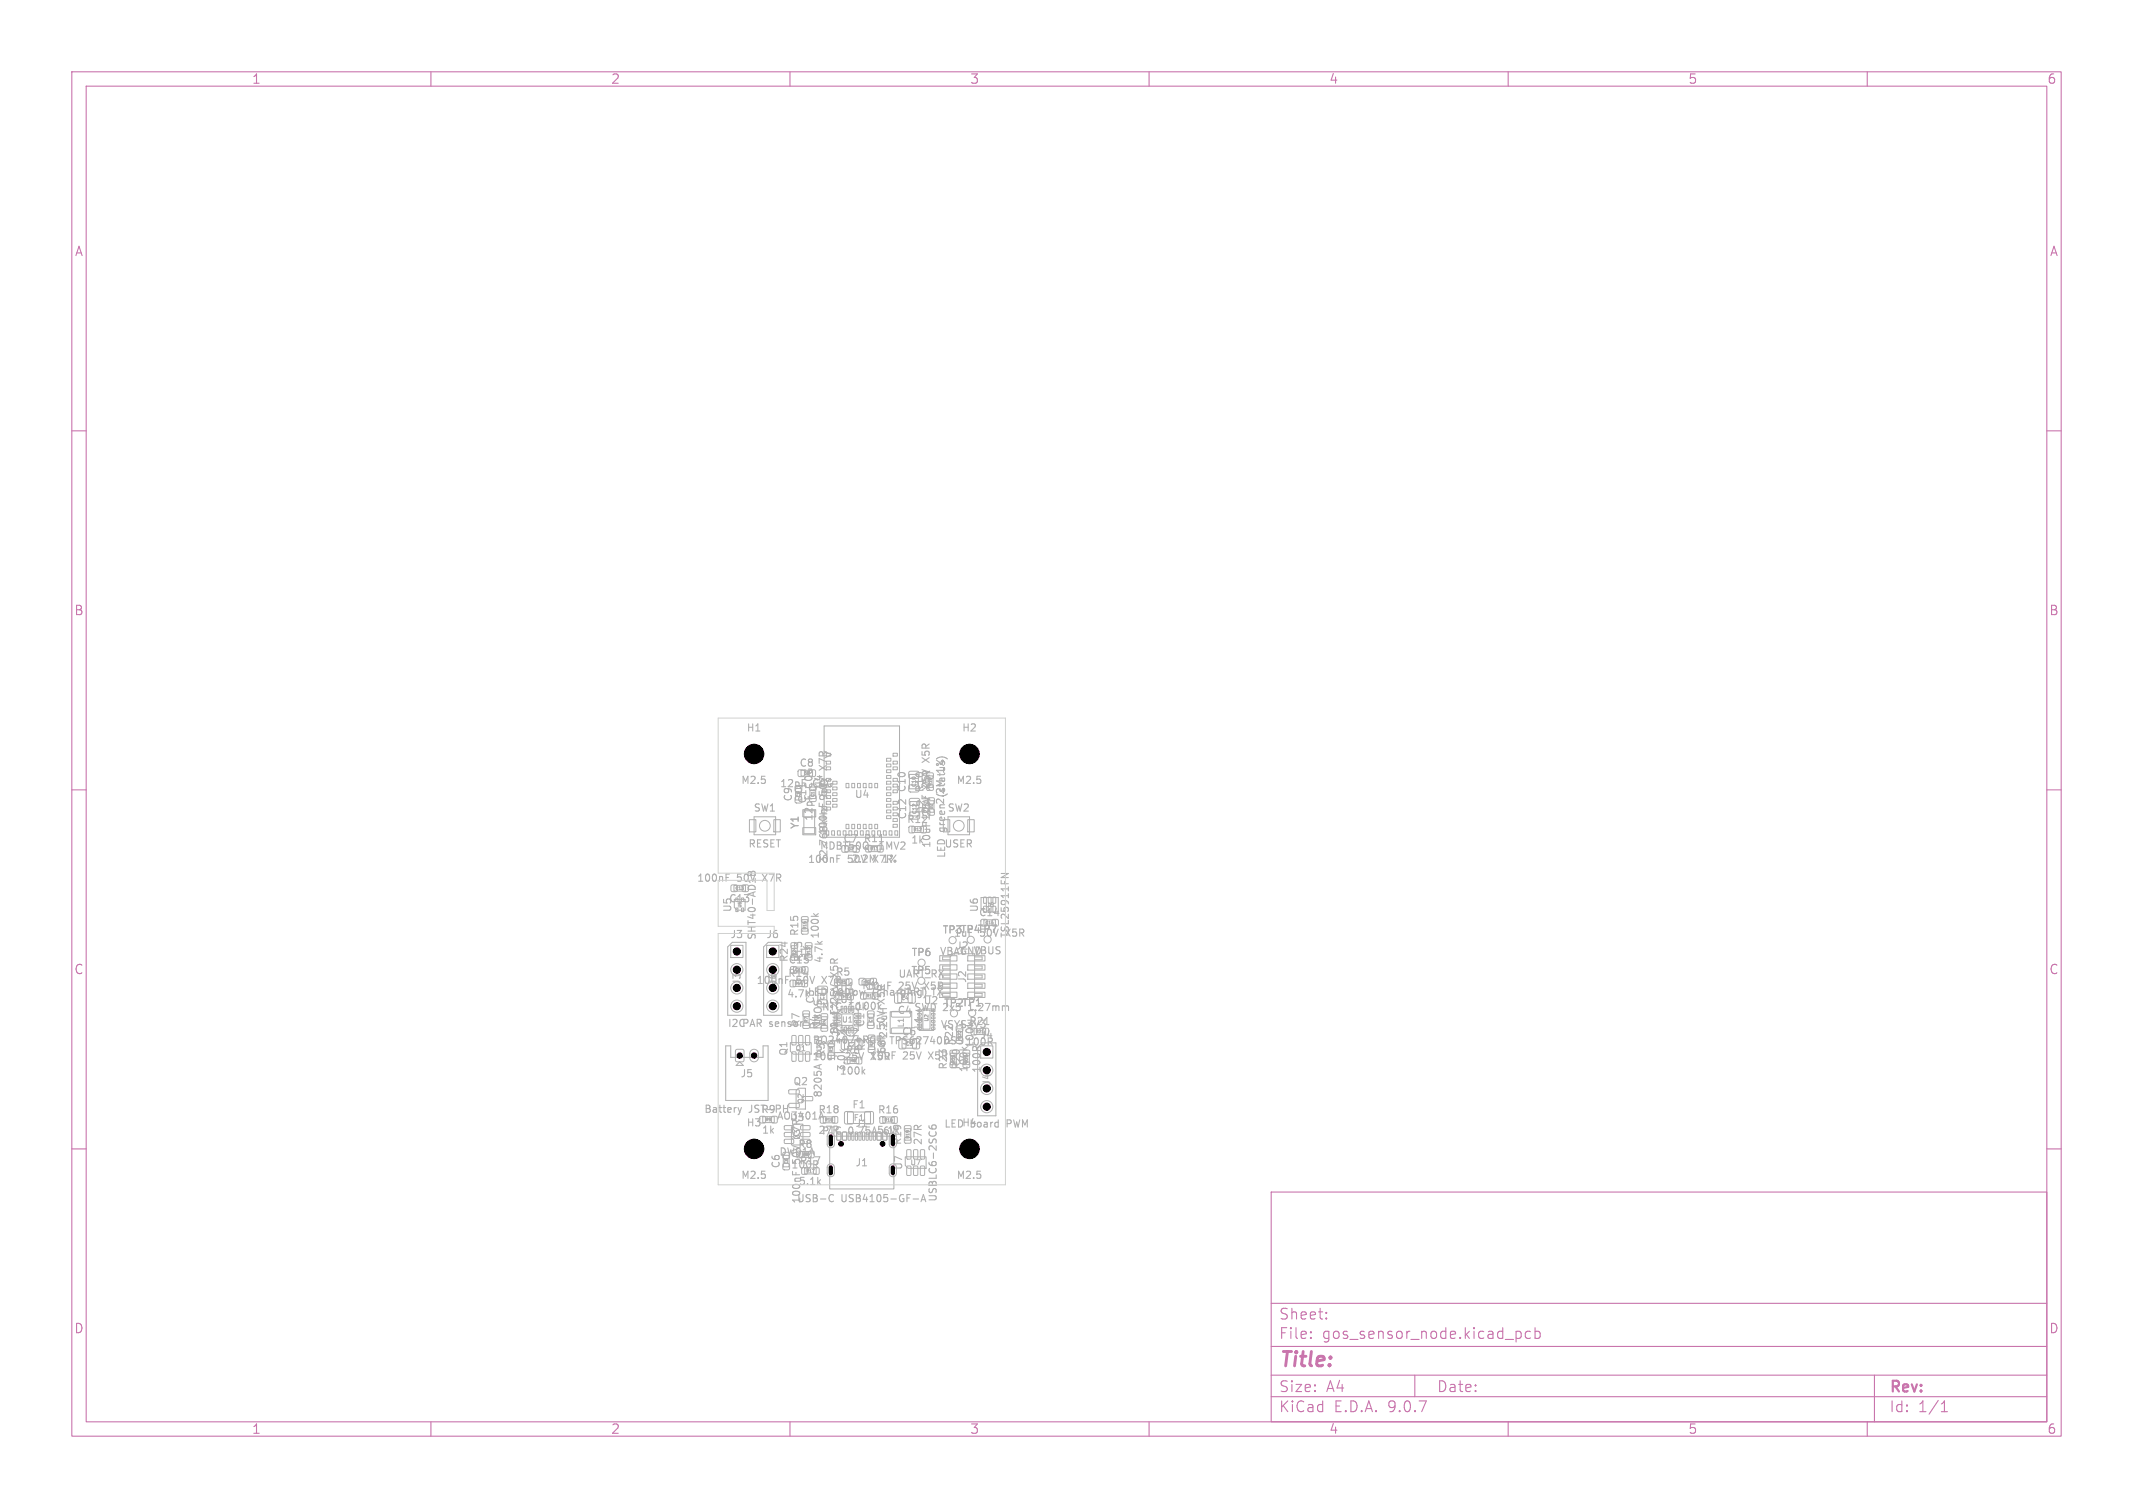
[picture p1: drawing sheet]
<svg xmlns="http://www.w3.org/2000/svg" width="297mm" height="210mm" viewBox="0 0 297 210" stroke-linecap="round" stroke-linejoin="round" font-family="sans-serif">
<defs><g id="words">
<text font-size="2.8" fill="#c872ab" x="178" y="190.9">Title:</text>
<g font-size="2.1" fill="#c872ab">
<text x="178" y="184">Sheet:</text>
<text x="178" y="186.7">File:</text>
<text x="184.1" y="186.7">gos_sensor_node.kicad_pcb</text>
<text x="178" y="196.9">KiCad</text>
<text x="178" y="194.1">Size:</text>
<text x="184.7" y="194.1">A4</text>
<text x="185.7" y="196.9">E.D.A.</text>
<text x="193.3" y="196.9">9.0.7</text>
<text x="200" y="194.1">Date:</text>
<text x="263" y="194.3">Rev:</text>
<text x="263" y="196.9">Id:</text>
<text x="267.1" y="196.9">1/1</text>
</g>
<g font-size="1.8" fill="#c872ab">
<text x="35" y="11.9">1</text>
<text x="85" y="11.9">2</text>
<text x="135" y="11.9">3</text>
<text x="185" y="11.9">4</text>
<text x="235" y="11.9">5</text>
<text x="285" y="11.9">6</text>
<text x="10.3" y="35.9">A</text>
<text x="285.4" y="35.9">A</text>
<text x="10.3" y="85.9">B</text>
<text x="285.3" y="85.9">B</text>
<text x="10.3" y="135.9">C</text>
<text x="285.3" y="135.9">C</text>
<text x="10.3" y="185.9">D</text>
<text x="285.3" y="185.9">D</text>
<text x="35" y="199.9">1</text>
<text x="85" y="199.9">2</text>
<text x="135" y="199.9">3</text>
<text x="185" y="199.9">4</text>
<text x="235" y="199.9">5</text>
<text x="285" y="199.9">6</text>
</g>
<g font-size="1.4" fill="#afafaf">
<text x="103.9" y="102.1">H1</text>
<text x="103.9" y="105.7">H1</text>
<text x="111.2" y="107">C8</text>
<text x="115.3" y="107" transform="rotate(-90 115.3 107)">X7R</text>
<text x="129.7" y="106" transform="rotate(-90 129.7 106)">X5R</text>
<text x="131.7" y="107.6" transform="rotate(-90 131.7 107.6)">1%</text>
<text x="133.9" y="102.1">H2</text>
<text x="133.9" y="105.7">H2</text>
<text x="103.1" y="109.4">M2.5</text>
<text x="104.9" y="113.2">SW1</text>
<text x="108.5" y="109.8">12pF</text>
<text x="110.5" y="111.7" transform="rotate(-90 110.5 111.7)">C9</text>
<text x="112.5" y="112" transform="rotate(-90 112.5 112)">C11</text>
<text x="113.3" y="109.7" transform="rotate(-90 113.3 109.7)">C0G</text>
<text x="114.7" y="110" transform="rotate(-90 114.7 110)">U4</text>
<text x="115.3" y="110.8" transform="rotate(-90 115.3 110.8)">50V</text>
<text x="115.4" y="111.4" transform="rotate(-90 115.4 111.4)">9pF</text>
<text x="118.9" y="111.3">U4</text>
<text x="126.3" y="110.4" transform="rotate(-90 126.3 110.4)">C10</text>
<text x="128.8" y="110.4" transform="rotate(-90 128.8 110.4)">R10</text>
<text x="128.9" y="113.4" transform="rotate(-90 128.9 113.4)">D2</text>
<text x="129.7" y="109.7" transform="rotate(-90 129.7 109.7)">25V</text>
<text x="129.7" y="113.5" transform="rotate(-90 129.7 113.5)">25V</text>
<text x="131.8" y="110.7" transform="rotate(-90 131.8 110.7)">(status)</text>
<text x="131.9" y="113.2">SW2</text>
<text x="133.1" y="109.4">M2.5</text>
<text x="104.1" y="118.2">RESET</text>
<text x="111.4" y="115.5" transform="rotate(-90 111.4 115.5)">Y1</text>
<text x="113.3" y="114.4" transform="rotate(-90 113.3 114.4)">12pF</text>
<text x="114.1" y="118.5">MDBT50Q-1MV2</text>
<text x="115.3" y="116.4" transform="rotate(-90 115.3 116.4)">100nF</text>
<text x="117.3" y="117.5">C7</text>
<text x="120.2" y="117.5">R11</text>
<text x="126.2" y="114.8">R12</text>
<text x="126.4" y="114.2" transform="rotate(-90 126.4 114.2)">C12</text>
<text x="126.8" y="117.7">1k</text>
<text x="129.7" y="118.2" transform="rotate(-90 129.7 118.2)">10uF 10uF</text>
<text x="131.4" y="118.2">USER</text>
<text x="131.8" y="119.6" transform="rotate(-90 131.8 119.6)">LED</text>
<text x="131.8" y="115.9" transform="rotate(-90 131.8 115.9)">green2.2M</text>
<text x="97" y="123">100nF</text>
<text x="101.4" y="125.9">C13</text>
<text x="102.6" y="123">50V</text>
<text x="106.4" y="123">X7R</text>
<text x="112.4" y="120.4">100nF</text>
<text x="115.4" y="120.3" transform="rotate(-90 115.4 120.3)">32.768kHz</text>
<text x="118" y="120.4">50V</text>
<text x="118.4" y="120.3">2.2M X7R</text>
<text x="123" y="120.3">1%</text>
<text x="101.6" y="130.8">J3</text>
<text x="102" y="127.1" transform="rotate(-90 102 127.1)">U5</text>
<text x="105.4" y="131" transform="rotate(-90 105.4 131)">SHT40-AD1B</text>
<text x="106.6" y="130.8">J6</text>
<text x="111.4" y="130.4" transform="rotate(-90 111.4 130.4)">R15</text>
<text x="114.2" y="130.8" transform="rotate(-90 114.2 130.8)">100k</text>
<text x="131.2" y="130.2">TP3TP4TP7</text>
<text x="132.7" y="130.7">1uF</text>
<text x="136.2" y="127.8">C14</text>
<text x="136.4" y="127.1" transform="rotate(-90 136.4 127.1)">U6</text>
<text x="136.4" y="130.7">50V</text>
<text x="140.2" y="130.7">X5R</text>
<text x="140.7" y="130.7" transform="rotate(-90 140.7 130.7)">TSL25911FN</text>
<text x="103.3" y="137.3" transform="rotate(-90 103.3 137.3)">J3</text>
<text x="105.3" y="137.2">100nF</text>
<text x="108.3" y="137.3" transform="rotate(-90 108.3 137.3)">J6</text>
<text x="109.7" y="136.3">R14</text>
<text x="109.7" y="134.4">C15</text>
<text x="109.9" y="134.1" transform="rotate(-90 109.9 134.1)">R24</text>
<text x="110.9" y="137.2">50V</text>
<text x="111.9" y="134.1" transform="rotate(-90 111.9 134.1)">R13</text>
<text x="112.8" y="133.5" transform="rotate(-90 112.8 133.5)">1k</text>
<text x="114.7" y="137.2">X7R</text>
<text x="114.8" y="134.2" transform="rotate(-90 114.8 134.2)">4.7k</text>
<text x="116.3" y="136.1">R5</text>
<text x="116.9" y="135.9" transform="rotate(-90 116.9 135.9)">X5R</text>
<text x="119.9" y="138">R1</text>
<text x="125" y="136.3">UART_RX</text>
<text x="126.8" y="135.9">TP5</text>
<text x="126.8" y="133.3">TP6</text>
<text x="130.8" y="133.2">VBAT</text>
<text x="133" y="132.4">J2</text>
<text x="133.5" y="133.2">GND</text>
<text x="134.7" y="137" transform="rotate(-90 134.7 137)">J2</text>
<text x="135.5" y="133.1">VBUS</text>
<text x="101.3" y="143.2">I2CPAR</text>
<text x="107.1" y="143.2">sensor</text>
<text x="109.5" y="139.1">4.7kLED</text>
<text x="111.5" y="143.1" transform="rotate(-90 111.5 143.1)">R7</text>
<text x="113.6" y="139.9" transform="rotate(-90 113.6 139.9)">C3</text>
<text x="114.1" y="143.5" transform="rotate(-90 114.1 143.5)">R4</text>
<text x="114.3" y="140.9">NTC 10k</text>
<text x="114.4" y="143" transform="rotate(-90 114.4 143)">1k</text>
<text x="114.6" y="143" transform="rotate(-90 114.6 143)">NMOS</text>
<text x="115.5" y="138.9">100k</text>
<text x="116.1" y="138.9">yellow</text>
<text x="116.1" y="138.1">TH1</text>
<text x="116.9" y="139.9">U1</text>
<text x="119.1" y="140.8">100k</text>
<text x="120.4" y="138">10uF</text>
<text x="120.5" y="143.1" transform="rotate(-90 120.5 143.1)">C1</text>
<text x="121.7" y="138.9">(charging)</text>
<text x="123.4" y="143.4" transform="rotate(-90 123.4 143.4)">50V</text>
<text x="123.4" y="139.6" transform="rotate(-90 123.4 139.6)">X5R</text>
<text x="124.9" y="141.4">C4</text>
<text x="125.1" y="138.9">UART_TX</text>
<text x="125.1" y="138">25V</text>
<text x="127.2" y="141">SWD 2x5</text>
<text x="128.5" y="140.1">U2</text>
<text x="128.6" y="143.4" transform="rotate(-90 128.6 143.4)">L1</text>
<text x="128.9" y="138">X5R</text>
<text x="130.9" y="143.4">VSYS</text>
<text x="131.3" y="140.4">TP2TP1</text>
<text x="133.2" y="143.3">+3V3</text>
<text x="134.9" y="143">R21</text>
<text x="135" y="141">1.27mm</text>
<text x="109.8" y="147.1" transform="rotate(-90 109.8 147.1)">Q1</text>
<text x="113" y="147.9">10uF</text>
<text x="113.1" y="145.6">BQ24074RGT</text>
<text x="114.6" y="147.3" transform="rotate(-90 114.6 147.3)">dual</text>
<text x="115" y="147.3" transform="rotate(-90 115 147.3)">R3</text>
<text x="116.8" y="149.9">100k</text>
<text x="116.9" y="144.3" transform="rotate(-90 116.9 144.3)">10uF1%25V</text>
<text x="116.9" y="145.5" transform="rotate(-90 116.9 145.5)">1.8k</text>
<text x="117.5" y="144.5">C2</text>
<text x="117.7" y="147">R6</text>
<text x="117.7" y="147.9">25V 10uF</text>
<text x="117.9" y="149.3" transform="rotate(-90 117.9 149.3)">3.0k</text>
<text x="117.9" y="145.1" transform="rotate(-90 117.9 145.1)">1%</text>
<text x="120.7" y="146.5" transform="rotate(-90 120.7 146.5)">R2</text>
<text x="121.5" y="147.9">X5R</text>
<text x="123.4" y="147.1" transform="rotate(-90 123.4 147.1)">1uF2.2uH</text>
<text x="123.5" y="146.8" transform="rotate(-90 123.5 146.8)">68k</text>
<text x="123.7" y="145.6">TPS62740DSS</text>
<text x="125.5" y="144.4">C5</text>
<text x="125.7" y="147.8">25V</text>
<text x="129.5" y="147.8">X5R</text>
<text x="132" y="149.1" transform="rotate(-90 132 149.1)">R23</text>
<text x="132.9" y="145.7" transform="rotate(-90 132.9 145.7)">R22</text>
<text x="133.9" y="149" transform="rotate(-90 133.9 149)">R20</text>
<text x="134.4" y="145.8">100R</text>
<text x="134.9" y="149.4" transform="rotate(-90 134.9 149.4)">100k</text>
<text x="135.8" y="146" transform="rotate(-90 135.8 146)">100k</text>
<text x="136.4" y="144.8">J4</text>
<text x="136.7" y="149.5" transform="rotate(-90 136.7 149.5)">100R</text>
<text x="98" y="155.2">Battery</text>
<text x="103" y="150.2">J5</text>
<text x="104.3" y="155.2">JST-PH</text>
<text x="105.9" y="155.2">R9</text>
<text x="110.4" y="151.3">Q2</text>
<text x="113.9" y="155.2">R18</text>
<text x="114.6" y="152.9" transform="rotate(-90 114.6 152.9)">8205A</text>
<text x="118.6" y="154.6">F1</text>
<text x="122.1" y="155.3">R16</text>
<text x="138.1" y="151.3" transform="rotate(-90 138.1 151.3)">J4</text>
<text x="103.9" y="157.1">H3</text>
<text x="103.9" y="160.7">H3</text>
<text x="106" y="158.1">1k</text>
<text x="108.1" y="156.1">AO3401A</text>
<text x="108.4" y="161.1">DW01A</text>
<text x="109.9" y="156.3">U3</text>
<text x="111" y="160.1">R8</text>
<text x="111.6" y="158.3" transform="rotate(-90 111.6 158.3)">X7R</text>
<text x="113.9" y="158.1">27R</text>
<text x="114.3" y="158.2">PTC</text>
<text x="118.1" y="158.2">0.75A 5.1k</text>
<text x="119" y="157.1">J1</text>
<text x="123.3" y="158.2">6V</text>
<text x="128.5" y="159.6" transform="rotate(-90 128.5 159.6)">27R</text>
<text x="131.4" y="157.2">LEDH4board</text>
<text x="133.9" y="160.7">H4</text>
<text x="140.4" y="157.2">PWM</text>
<text x="103.1" y="164.4">M2.5</text>
<text x="108.8" y="162.8" transform="rotate(-90 108.8 162.8)">C6</text>
<text x="110.9" y="167.6">USB-C</text>
<text x="111.1" y="165.2">5.1k</text>
<text x="111.3" y="162.4">R17</text>
<text x="111.6" y="167.7" transform="rotate(-90 111.6 167.7)">100nF</text>
<text x="111.6" y="162.1" transform="rotate(-90 111.6 162.1)">50V</text>
<text x="117.1" y="167.6">USB4105-GF-A</text>
<text x="119" y="162.6">J1</text>
<text x="125.8" y="163" transform="rotate(-90 125.8 163)">U7</text>
<text x="130.6" y="167.5" transform="rotate(-90 130.6 167.5)">USBLC6-2SC6</text>
<text x="133.1" y="164.4">M2.5</text>
</g>
<text font-size="1.4" x="125.7" y="159.6" transform="rotate(-90 125.7 159.6)">R19</text>
<text font-size="1.1" fill="#afafaf" x="118.8" y="156.2">F1</text>
<g font-size="1" fill="#afafaf">
<text x="117.2" y="142.5">U1</text>
<text x="126" y="143.2" transform="rotate(-90 126 143.2)">L1</text>
<text x="110.7" y="146.5">Q1</text>
<text x="112" y="153.8" transform="rotate(-90 112 153.8)">Q2</text>
<text x="111.5" y="158.8" transform="rotate(-90 111.5 158.8)">U3</text>
<text x="126.7" y="162.4">U7</text>
</g>
<text font-size=".8" fill="#afafaf" x="137.1" y="126.4">U6</text>
<g font-size=".7" fill="#afafaf">
<text x="127.6" y="109.6" transform="rotate(-90 127.6 109.6)">C10</text>
<text x="127.7" y="113.4" transform="rotate(-90 127.7 113.4)">C12</text>
<text x="114.9" y="139.3" transform="rotate(-90 114.9 139.3)">C3</text>
<text x="125.4" y="139.4">C4</text>
<text x="129.3" y="142.3" transform="rotate(-90 129.3 142.3)">U2</text>
<text x="118" y="145.8">C2</text>
<text x="126" y="145.7">C5</text>
</g>
<g font-size=".6" fill="#afafaf">
<text x="111.9" y="108">C8</text>
<text x="111.5" y="111" transform="rotate(-90 111.5 111)">C9</text>
<text x="113.5" y="111" transform="rotate(-90 113.5 111)">C11</text>
<text x="129.8" y="109.5" transform="rotate(-90 129.8 109.5)">R10</text>
<text x="129.9" y="112.8" transform="rotate(-90 129.9 112.8)">D2</text>
<text x="118" y="118.5">C7</text>
<text x="121.1" y="118.5">R11</text>
<text x="127.2" y="115.8">R12</text>
<text x="102.4" y="124">C13</text>
<text x="112.4" y="129.5" transform="rotate(-90 112.4 129.5)">R15</text>
<text x="137.2" y="128.8">C14</text>
<text x="110.6" y="137.3">R14</text>
<text x="110.7" y="135.4">C15</text>
<text x="110.9" y="133.1" transform="rotate(-90 110.9 133.1)">R24</text>
<text x="112.9" y="133.1" transform="rotate(-90 112.9 133.1)">R13</text>
<text x="117" y="137.1">R5</text>
<text x="120.4" y="137">D1</text>
<text x="112.5" y="142.4" transform="rotate(-90 112.5 142.4)">R7</text>
<text x="115.1" y="142.8" transform="rotate(-90 115.1 142.8)">R4</text>
<text x="117" y="139.1">TH1</text>
<text x="120.6" y="139">R1</text>
<text x="121.5" y="142.4" transform="rotate(-90 121.5 142.4)">C1</text>
<text x="135.8" y="143.9">R21</text>
<text x="116" y="146.6" transform="rotate(-90 116 146.6)">R3</text>
<text x="118.3" y="148">R6</text>
<text x="121.6" y="145.8" transform="rotate(-90 121.6 145.8)">R2</text>
<text x="133" y="148.1" transform="rotate(-90 133 148.1)">R23</text>
<text x="133.9" y="144.7" transform="rotate(-90 133.9 144.7)">R22</text>
<text x="134.8" y="148.1" transform="rotate(-90 134.8 148.1)">R20</text>
<text x="106.6" y="156.2">R9</text>
<text x="111.7" y="161.1">R8</text>
<text x="114.8" y="156.2">R18</text>
<text x="123.1" y="156.3">R16</text>
<text x="126.7" y="158.6" transform="rotate(-90 126.7 158.6)">R19</text>
<text x="109.8" y="162.1" transform="rotate(-90 109.8 162.1)">C6</text>
<text x="112.2" y="163.4">R17</text>
</g>
<text font-size=".5" fill="#afafaf" x="103.3" y="126.4" transform="rotate(-90 103.3 126.4)">U5</text>
</g></defs>
<g fill="none" stroke="#c872ab" stroke-width=".15">
<path d="M10 10h277v190h-277zM12 12h273v186h-273zM60 10v2M110 10v2M160 10v2M210 10v2M260 10v2M10 60h2M285 60h2M10 110h2M285 110h2M10 160h2"/>
<path d="M177 166h108v32h-108zM285 160h2M60 198v2M110 198v2M160 198v2M177 194.5h108M177 191.5h108M177 187.5h108M177 181.5h108M182.5 186.3h.1l-.1 .1M182.5 186.3v.1M182.5 185.5v.1"/>
<path d="M182.5 185.5h.1l-.1 .1M184.7 183.6v.1M184.7 183.6h-.1l.1 .1M184.7 182.8v.1M184.7 182.8h-.1l.1 .1M197 191.5v3M210 198v2M211.2 185.4h.3l.3 .3-.1 .6-.2 .1h-.3M213.1 185.5l-.4-.1-.3 .3v.4l.1 .2 .2 .1 .4-.1M213.7 185.5l.5-.1 .3 .3v.4l-.2 .2-.1 .1-.5-.1M213.7 184.9v1.5M260 198v2"/>
<path d="M261 191.5v6.5M270.3 196.6h.9M270.3 195.5l.4-.4v1.5"/>
</g>
<g fill="none" stroke="#afafaf" stroke-width=".15">
<path d="M111.7 108.6h.5M114.5 112v.3M116.5 119.6h.4M116.5 119.1h.5M125.4 117.4l.4-.1 .2 .2-.6 .8h.6M101.1 122.2h.3M101.1 121.7h.5M105.2 121.5l-.1-.1-.3-.1-.2 .3-.2-.2-.2 .2M113.3 127.2l.4 .4M113.8 131.1l.4 .4M113.9 127.2l-.3 .3M114.5 131.1l-.4 .3"/>
<path d="M120.4 137.9l-.1 .7M122.7 139.9l-.4 .4M123.6 136.8h.5M139.4 121.6h1l-1 .6M102.8 154.2l.2 .7M103 154.9l-.2 .3M103.2 154.2l-.2 .7M109.1 154.4h.6M109.7 153.9v1M114.1 148.3v.5M114.4 148.2l-1 .4M114.4 154.9l.3 1"/>
<path d="M116.2 146.6h.5M117 146.2l.3 .4M117.6 146.2l-.4 .3M120.1 149.2l.3 .4M120.4 148.9l-.4 .4M122.4 140.2l.3 .4M124.2 146.5h.5M129.4 156.8v.2a.67 .67 0 0 0 1 0l-.1-.3h-.4l-.2 .2v.1l.2 .2M129.5 157.6l-.1 .1M130.3 157.6v.1M133.6 144.9h.3l.1 .3-.2 .2-.4-.1M134 145.8l.4 .4"/>
<path d="M137.1 142.7h.6M137.8 145.1l.4 .4M110.4 163.1v.5M110.4 162.7h.6M110.7 161.7v1M110.8 163.3v.3M114 164.6l.3 .4M114.3 164.3l-.4 .4M115.6 166.4h.3l.1 .1M116 167.3l-.1 .1-.3-.1M127.1 167h.8M128.2 167.4l.4-1 .3 1"/>
<path d="M128.3 167.1h.5"/>
</g>
<g fill="none" stroke="#afafaf" stroke-width=".14">
<path d="M104.3 114.2h.9v1.7h-.9zM105 113.8h3v2.5h-3zM107.8 114.2h.8v1.7h-.8zM110.8 111h.8v.8h-.8zM110.8 109.8h.8v1.6h-.8zM111.2 107.3h.7v.8h-.7zM111.5 107.3h1.6v.8h-1.6zM111.8 112.8h1.8v1h-1.8zM111.8 115.3h1.8v1h-1.8zM111.9 112.9v3.2h1.5v-3.2M112.8 110.8h.8v.8h-.8zM112.8 109.6h.8v1.6h-.8z"/>
<path d="M114.7 101.1h10.5v15.5h-10.5zM115.1 111.6h.5v.4h-.5zM115.8 115.7h.4v.6h-.4zM115.9 108.8h.7v.4h-.7zM115.9 109.6h.7v.4h-.7zM115.9 110.4h.7v.4h-.7zM115.9 111.2h.7v.4h-.7zM115.9 112h.7v.4h-.7zM116.6 115.7h.4v.6h-.4zM117.4 115.7h.4v.6h-.4zM117.8 114.8h.4v.6h-.4zM117.8 109.1h.4v.6h-.4z"/>
<path d="M118.2 115.7h.4v.6h-.4zM118.6 114.8h.4v.6h-.4zM118.6 109.1h.4v.6h-.4zM119 115.7h.4v.6h-.4zM119.4 114.8h.4v.6h-.4zM119.4 109.1h.4v.6h-.4zM119.8 115.7h.4v.6h-.4zM120.2 114.8h.4v.6h-.4zM120.2 109.1h.4v.6h-.4zM120.6 115.7h.4v.6h-.4zM121 114.8h.4v.6h-.4zM121 109.1h.4v.6h-.4z"/>
<path d="M121.4 115.7h.4v.6h-.4zM121.8 114.8h.4v.6h-.4zM121.8 109.1h.4v.6h-.4zM122.2 115.7h.4v.6h-.4zM123 115.7h.4v.6h-.4zM123.5 113.6h.5v.4h-.5zM123.5 112.8h.5v.4h-.5zM123.5 112h.5v.4h-.5zM123.5 111.2h.5v.4h-.5zM123.5 110.4h.5v.4h-.5zM123.5 109.6h.5v.4h-.5zM123.5 108.8h.5v.4h-.5z"/>
<path d="M123.5 108h.5v.4h-.5zM123.5 107.2h.5v.4h-.5zM123.5 106.4h.5v.4h-.5zM123.5 105.6h.5v.4h-.5zM123.8 115.7h.4v.6h-.4zM124.3 114.8h.6v.4h-.6zM124.3 114h.6v.4h-.6zM124.3 113.2h.6v.4h-.6zM124.3 112.4h.6v.4h-.6zM124.3 111.6h.6v.4h-.6zM124.3 110h.6v.4h-.6zM124.3 109.2h.6v.4h-.6z"/>
<path d="M124.3 108.4h.6v.4h-.6zM124.3 106.8h.6v.4h-.6zM124.3 106h.6v.4h-.6zM124.3 104.9h.6v.4h-.6zM124.6 115.7h.4v.6h-.4zM126.6 109.4l1.2-.1 .2 .3v.5l-.3 .2h-1l-.2-.2zM126.6 107.5l1.2-.1 .2 .3v.5l-.3 .2h-1l-.2-.2zM126.6 115.1h.7v.8h-.7zM126.6 107.9h1.3v2h-1.3zM126.7 113.2l1.2-.1 .2 .2-.1 .6-.2 .2h-1l-.2-.3zM126.7 111.3l1.2-.1 .2 .2-.1 .6-.2 .2h-1l-.2-.3zM126.7 111.6h1.3v2h-1.3z"/>
<path d="M127 115.1h1.6v.8h-1.6zM132 113.8h3v2.5h-3zM134.7 114.2h.9v1.7h-.9zM101.7 131.7h1.8v1.7h-1.8zM101.8 123.3h.8v.8h-.8zM102 131.2h1.9v10.2h-2.6v-9.5zM102.2 123.3h1.6v.8h-1.6zM102.4 126.5h.4v.5h-.4zM103.2 126.5h.3v.5h-.3zM103.4 123.3h.8v.8h-.8zM103.7 125.3v1.5h-1.1l-.3-.4M106.3 131.9l.7-.7h1.9v10.2h-2.6z"/>
<path d="M106.7 131.7h1.8v1.7h-1.8zM110.1 136.5h.6v.9h-.6zM110.1 134.7h.8v.8h-.8zM110.2 131.3h.8v.7h-.8zM110.2 131.7h.8v1.6h-.8zM110.4 136.5h1.6v.9h-1.6zM110.5 134.7h1.6v.8h-1.6zM111.6 129.4h.9v.6h-.9zM111.6 127.7h.9v.7h-.9zM111.6 128.1h.9v1.6h-.9zM111.7 134.7h.7v.8h-.7zM112.2 131.3h.8v.7h-.8z"/>
<path d="M113.9 139.3h1.2l.1 .2v.6l-.2 .1h-1.1l-.1-.2zM113.9 137.4h1.2l.1 .2v.6l-.2 .1h-1.1l-.1-.2zM113.9 137.8h1.2v2h-1.2zM116.6 136.4h1.6v.8h-1.6zM117.9 136.4h.7v.8h-.7zM119.7 136.3h.7v.8h-.7zM119.9 138.3h.7v.8h-.7zM120 136.6l.3-.3h1.3v.8M120.2 138.3h1.6v.8h-1.6zM121.2 136.3h.8v.8h-.8zM124.6 138.3h.7l.2 .1v1.1l-.1 .2h-.6l-.2-.1zM126.5 138.3h.7l.2 .1v1.1l-.1 .2h-.6l-.2-.1z"/>
<path d="M130.8 133.1h2.4v.7h-2.4zM130.8 134.4h2.4v.7h-2.4zM130.8 135.6h2.4v.8h-2.4zM130.8 136.9h2.4v.7h-2.4zM130.8 138.2h2.4v.7h-2.4zM131.2 136.2h1.1M131.2 137.5h1.1M131.2 138.7h1.1M131.2 135.8h1.1M131.2 137.1h1.1M131.2 138.3h1.1M132.3 134.5h-1.1v.4h1.1"/>
<path d="M132.7 132.8h3v6.4h-3.4v-5.9M134.7 133.1h2.4v.7h-2.4zM134.7 134.4h2.4v.7h-2.4zM134.7 135.6h2.4v.8h-2.4zM134.7 136.9h2.4v.7h-2.4zM134.7 138.2h2.4v.7h-2.4zM135.7 134.5h1v.4h-1M135.7 135.8h1v.4h-1M135.7 137.1h1v.4h-1M135.7 138.3h1v.4h-1M136.6 125h2.4v2M136.6 128.1h.8v.8h-.8z"/>
<path d="M137 126.2l.3 .1v.8l-.3-.1zM137 125h.3v.8l-.3-.1zM137 128.1h1.6v.8h-1.6zM137.6 126.2l.4 .1-.1 .8-.3-.1zM137.6 125h.4l-.1 .8-.3-.1zM138.2 128.1h.8v.8h-.8zM138.3 126.2l.3 .1v.8l-.3-.1zM138.3 125h.3v.8l-.3-.1zM101 145.7h.7v1.6h4.5v-1.6h.8v7.6h-6zM102.5 146.2l.8-.1 .3 .2v1.3l-.2 .3h-.7l-.3-.2zM103 147.9l.5 .5h-1zM104.6 146.3a.6 .6 0 0 1 .6-.1 .6 .6 0 0 1 .4 .5v.6a.6 .6 0 0 1-.6 .6 .6 .6 0 0 1-.6-.6v-.7z"/>
<path d="M105.8 155.5h.7v.8h-.7zM106.2 155.5h1.6v.8h-1.6zM107.5 155.5h.7v.8h-.7zM109.2 156.8h1.2l.1 .5-.1 .1-1.1-.1-.1-.1zM109.2 157.7h1.2l.1 .5-.1 .1h-1.1l-.1-.1zM109.2 158.7h1.2l.1 .5-.1 .1-1.1-.1-.1-.1zM109.9 151.8h1.3l.1 .5-.1 .1-1.3-.1-.1-.1zM109.9 153.7h1.3l.1 .5-.1 .1-1.3-.1-.1-.1zM110.1 145.2h2.8v1.6h-2.4l-.4-.4zM110.2 157l.4-.4h1.2v2.9h-1.6zM110.3 146.5h.4l.1 .1v1.1v.1l-.5-.1zM110.3 144.2h.4l.1 .1v1.1v.1l-.5-.1z"/>
<path d="M110.8 151.9l.4-.3h.9v2.9h-1.3zM111.2 146.5h.4l.2 .1v1.1l-.1 .1-.5-.1zM111.2 144.2h.4l.2 .1v1.1l-.1 .1-.5-.1zM111.5 157.7h1.2l.1 .5-.1 .1h-1.1l-.1-.1zM111.5 156.8h1.2l.1 .5-.1 .1-1.1-.1-.1-.1zM111.7 152.7h1.4l.1 .5-.2 .1h-1.2l-.1-.1zM111.8 142.5h.9v.7h-.9zM111.8 140.8h.9v.7h-.9zM111.8 141.2h.9v1.6h-.9zM112.2 146.5h.4l.1 .1 .1 1.1-.1 .1-.5-.1zM112.2 144.2h.4l.1 .1 .1 1.1-.1 .1-.5-.1zM114.3 155.5h.7v.9h-.7z"/>
<path d="M114.4 142.9h.8v.7h-.8zM114.4 141.2h.8v.7h-.8zM114.4 141.6h.8v1.6h-.8zM114.6 155.5h1.6v.9h-1.6zM115.2 158.2v1.1a.5 .5 0 0 0 .5 .5 .5 .5 0 0 0 .5-.5v-1.1M115.3 145.4h.9v1.6h-.9zM115.5 158.2h9v7.4h-9zM115.9 155.5h.7v.9h-.7zM116.5 141.3l.7-.8h2.3v3h-3zM116.5 157.7l.5-.1 .1 .1v.9l-.1 .2-.5-.1zM117.2 141.2h1.6v1.6h-1.6zM117.2 144.8l.7-.1 .2 .2v1l-.1 .3h-.6l-.2-.2z"/>
<path d="M117.3 157.7l.5-.1 .1 .1v.9l-.1 .2-.5-.1zM117.7 154.9l.9-.1 .2 .1v1.4l-.1 .2h-.9l-.2-.1zM118 154.9h3.2v1.6h-3.2zM118.1 157.7h.3l-.1 1.1-.2-.1zM118.6 157.7h.3l-.1 1.1-.2-.1zM119 142.6h.8l.1 .2-.9 .1zM119 142.1h.8l.1 .2-.9 .1zM119 141.6h.8l.1 .2-.9 .1zM119.1 144.8l.7-.1 .2 .2v1l-.1 .3h-.6l-.2-.2zM119.1 157.7h.3l-.1 1.1-.2-.1zM119.6 157.7h.3l-.1 1.1-.2-.1zM120.1 157.7h.3l-.1 1.1-.2-.1z"/>
<path d="M120.5 154.9l.9-.1 .2 .1v1.4l-.1 .2h-.9l-.2-.1zM120.6 157.7h.3l-.1 1.1-.2-.1zM120.8 142.4h.9v.8h-.9zM120.8 140.8h.9v.8h-.9zM120.8 141.2h.8v1.6h-.8zM120.9 145.8h.9v.7h-.9zM120.9 144.6h.9v1.6h-.9zM121.1 157.7h.3l-.1 1.1-.2-.1zM121.6 157.7h.3l-.1 1.1-.2-.1zM122.1 157.7l.4-.1 .2 .1v.9l-.1 .2-.5-.1zM122.6 155.6h.6v.8h-.6zM122.9 155.6h1.6v.8h-1.6z"/>
<path d="M122.9 157.7l.4-.1 .2 .1v.9l-.1 .2-.5-.1zM123.8 158.2v1.1a.5 .5 0 0 0 .5 .5 .5 .5 0 0 0 .5-.5M123.9 140.9h3.1v3h-3.1zM124.2 140.9h2.5l.1 .2v.4l-.2 .2-2.4-.1-.1-.1zM124.2 143.2h2.5l.1 .2v.4l-.2 .2-2.4-.1-.1-.1zM124.2 155.6h.7v.8h-.7zM126 158.5h.8v.6h-.8zM126 156.8h.8v.7h-.8zM126 157.2h.8v1.6h-.8zM127.8 141.6h.5v.2l-.5 .1zM128.5 140.7h1v2.6h-1zM129.7 143.1h.5v.2l-.5 .1z"/>
<path d="M129.7 142.6h.5v.2l-.5 .1zM129.7 142.1h.5v.2l-.5 .1zM129.7 141.6h.5v.2l-.5 .1zM130 140.5v3h-2v-2.5M132.3 148h.9v.6h-.9zM132.3 146.3h.9v.7h-.9zM132.3 146.7h.9v1.6h-.9zM133.2 144.6h.8v.6h-.8zM133.2 143.3h.8v1.6h-.8zM135.6 143.2h1.6v.9h-1.6zM136.6 145.7h1.6v1.7h-1.6zM136.8 145.2h1.9v10.2h-2.6v-9.5"/>
<path d="M136.9 143.2h.7v.9h-.7zM109.1 162.1h.8v.8h-.8zM109.1 160.9h.8v1.6h-.8zM111.7 162.7h.7v.8h-.7zM112 162.7h1.6v.8h-1.6zM113.3 162.7h.7v.8h-.7zM115.3 162.2a.5 .5 0 0 1 .6-.1 .5 .5 0 0 1 .3 .5v.8a.5 .5 0 0 1-.5 .5 .5 .5 0 0 1-.5-.5v-.9zM124.8 162.6a.5 .5 0 0 0-.5-.5 .5 .5 0 0 0-.5 .5v.8a.5 .5 0 0 0 .5 .5 .5 .5 0 0 0 .5-.5M126 161.1h2.9v1.6h-2.5l-.4-.4zM126.3 162.4h.4l.1 .1v1.1v.1l-.5-.1zM126.3 160.1h.4l.1 .1v1.1v.1l-.5-.1zM127.2 162.4h.4l.2 .1v1.1l-.1 .1-.5-.1z"/>
<path d="M127.2 160.1h.4l.2 .1v1.1l-.1 .1-.5-.1zM128.2 162.4h.4l.1 .1v1.1v.1l-.5-.1zM128.2 160.1h.4l.1 .1v1.1v.1l-.5-.1z"/>
<circle cx="105" cy="105" r="1.35"/>
<circle cx="106.5" cy="115" r=".75"/>
<circle cx="133.5" cy="115" r=".75"/>
<circle cx="135" cy="105" r="1.35"/>
<circle cx="102.6" cy="135" r=".85"/>
<circle cx="102.6" cy="137.6" r=".85"/>
<circle cx="107.6" cy="137.6" r=".85"/>
<circle cx="107.6" cy="135" r=".85"/>
<circle cx="128.3" cy="136.6" r=".5"/>
<circle cx="128.3" cy="134.1" r=".5"/>
<circle cx="132.6" cy="130.9" r=".5"/>
<circle cx="135.2" cy="130.9" r=".5"/>
<circle cx="137.5" cy="130.8" r=".5"/>
<circle cx="102.6" cy="140.1" r=".85"/>
<circle cx="105" cy="160" r="1.35"/>
<circle cx="107.6" cy="140.1" r=".85"/>
<circle cx="117.1" cy="159.3" r=".33"/>
<circle cx="122.9" cy="159.3" r=".33"/>
<circle cx="132.8" cy="141.1" r=".5"/>
<circle cx="135" cy="160" r="1.35"/>
<circle cx="135.4" cy="141.1" r=".5"/>
<circle cx="137.4" cy="149" r=".85"/>
<circle cx="137.4" cy="151.6" r=".85"/>
<circle cx="137.4" cy="154.1" r=".85"/>
</g>
<path d="M100 100h40v65h-40v-35h7.8v-1h-7.8v-6.4h6.8v4.2h1v-5.2h-7.8z" fill="none" stroke="#d0d2cd" stroke-width=".14"/>
<g fill="#000" stroke="#000" stroke-width=".14">
<circle cx="105" cy="105" r="1.35"/>
<circle cx="135" cy="105" r="1.35"/>
<circle cx="102.6" cy="135" r=".5"/>
<circle cx="102.6" cy="132.5" r=".5"/>
<circle cx="102.6" cy="137.6" r=".5"/>
<circle cx="107.6" cy="135" r=".5"/>
<circle cx="107.6" cy="137.6" r=".5"/>
<circle cx="107.6" cy="132.5" r=".5"/>
<circle cx="102.6" cy="140.1" r=".5"/>
<circle cx="103" cy="147" r=".38"/>
<circle cx="105" cy="147" r=".38"/>
<circle cx="105" cy="160" r="1.35"/>
<circle cx="107.6" cy="140.1" r=".5"/>
<circle cx="117.1" cy="159.3" r=".33"/>
<circle cx="122.9" cy="159.3" r=".33"/>
<circle cx="135" cy="160" r="1.35"/>
<circle cx="137.4" cy="154.1" r=".5"/>
<circle cx="137.4" cy="151.6" r=".5"/>
<circle cx="137.4" cy="149" r=".5"/>
<circle cx="137.4" cy="146.5" r=".5"/>
</g>
<path d="M115.7 158.2v1.1M115.7 162.6v.8M124.3 162.6v.8" fill="none" stroke="#000" stroke-width=".6"/>
<use href="#words"/>
</svg>
